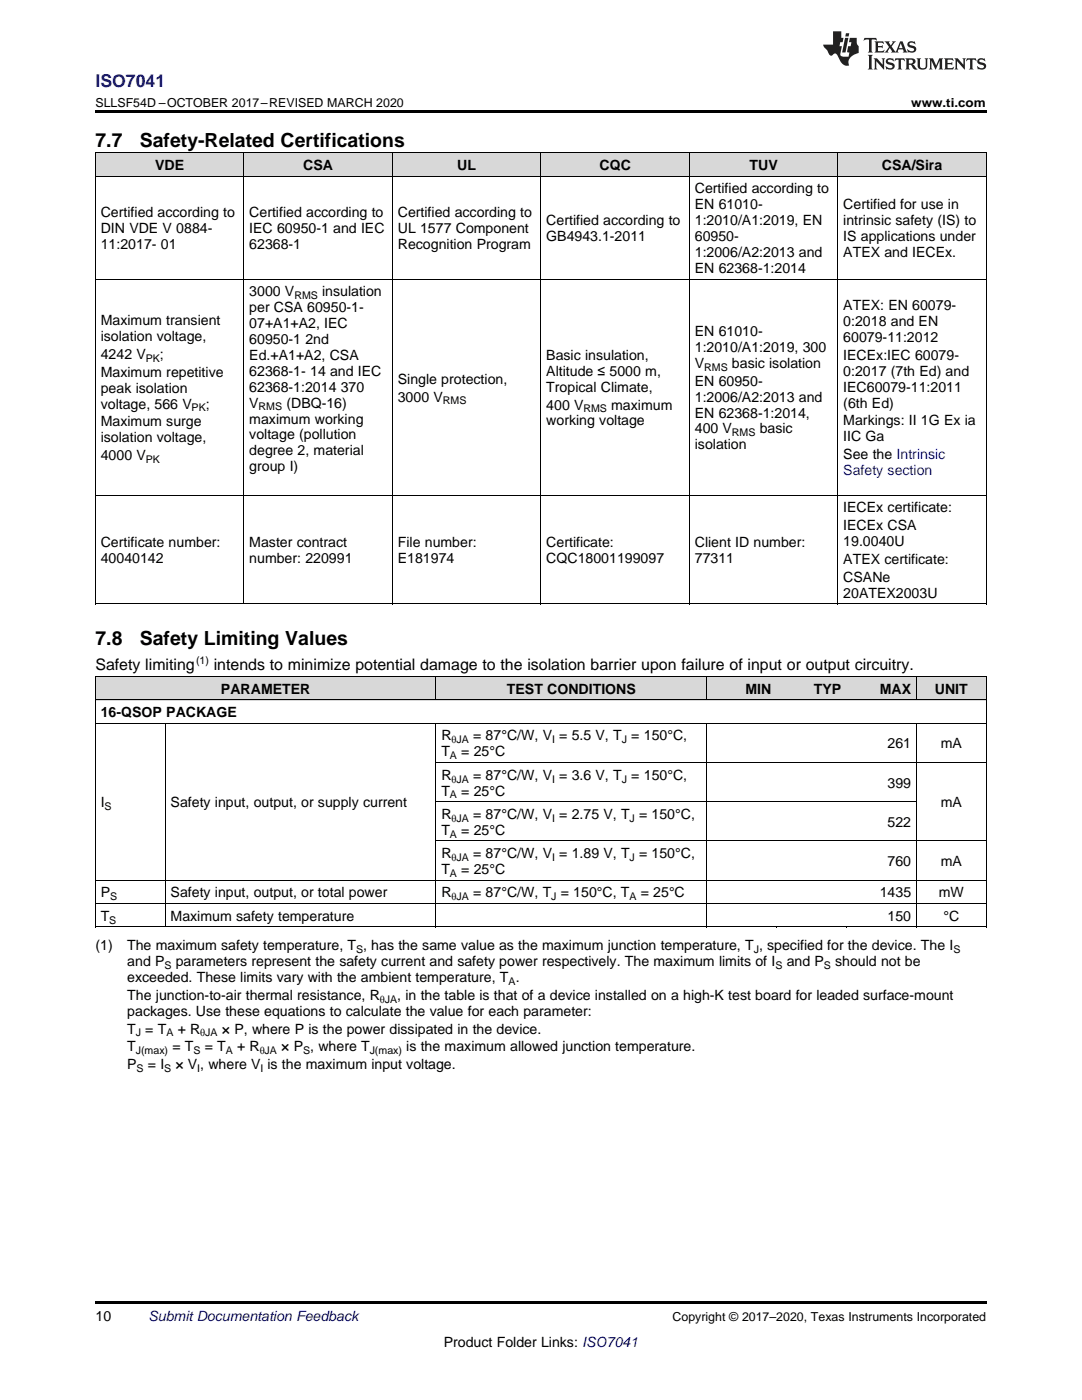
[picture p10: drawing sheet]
<svg xmlns="http://www.w3.org/2000/svg" width="216mm" height="279mm" viewBox="0 0 216 279" stroke-linecap="round" stroke-linejoin="round" font-family="sans-serif">
<defs><g id="words">
<g font-size="3.9">
<text x="19" y="29.3">7.7</text>
<text x="27.9" y="29.3">Safety-Related Certifications</text>
<text x="19" y="128.7">7.8</text>
<text x="27.9" y="128.7">Safety Limiting Values</text>
</g>
<text font-size="3.5" fill="#00f" x="19" y="17.3">ISO7041</text>
<g font-size="3.2">
<text x="19" y="133.8">Safety limiting</text>
<text x="42.7" y="133.8">intends to minimize potential damage to the isolation barrier upon failure of input or output circuitry.</text>
</g>
<g font-size="2.8">
<text x="30.9" y="33.9">VDE</text>
<text x="60.5" y="33.9">CSA</text>
<text x="91.2" y="33.9">UL</text>
<text x="119.6" y="33.9">CQC</text>
<text x="149.6" y="33.9">TUV</text>
<text x="176" y="33.9">CSA/Sira</text>
<text x="138.6" y="38.6">Certified according to</text>
<text x="138.6" y="41.8">EN 61010-</text>
<text x="168.3" y="41.8">Certified for use in</text>
<text x="20.1" y="43.4">Certified according to</text>
<text x="20.1" y="46.5">DIN VDE V 0884-</text>
<text x="49.7" y="43.4">Certified according to</text>
<text x="49.7" y="46.5">IEC 60950-1 and IEC</text>
<text x="79.4" y="43.4">Certified according to</text>
<text x="79.4" y="46.5">UL 1577 Component</text>
<text x="109" y="44.9">Certified according to</text>
<text x="138.6" y="44.9">1:2010/A1:2019, EN</text>
<text x="168.3" y="44.9">intrinsic safety (IS) to</text>
<text x="20.1" y="49.7">11:2017- 01</text>
<text x="49.7" y="49.7">62368-1</text>
<text x="79.4" y="49.7">Recognition Program</text>
<text x="109" y="48.1">GB4943.1-2011</text>
<text x="138.6" y="48.1">60950-</text>
<text x="138.6" y="51.3">1:2006/A2:2013 and</text>
<text x="168.3" y="48.1">IS applications under</text>
<text x="168.3" y="51.3">ATEX and IECEx.</text>
<text x="49.7" y="59.1">3000 V</text>
<text x="64.3" y="59.1">insulation</text>
<text x="138.6" y="54.5">EN 62368-1:2014</text>
<text x="20.1" y="64.9">Maximum transient</text>
<text x="49.7" y="62.3">per CSA 60950-1-</text>
<text x="49.7" y="65.5">07+A1+A2, IEC</text>
<text x="168.3" y="61.9">ATEX: EN 60079-</text>
<text x="168.3" y="65.1">0:2018 and EN</text>
<text x="20.1" y="68.1">isolation voltage,</text>
<text x="20.1" y="71.6">4242 V</text>
<text x="31.9" y="71.6">;</text>
<text x="49.7" y="68.7">60950-1</text>
<text x="49.7" y="71.8">Ed.+A1+A2, CSA</text>
<text x="60.9" y="68.7">2nd</text>
<text x="109" y="71.8">Basic insulation,</text>
<text x="138.6" y="67.1">EN 61010-</text>
<text x="138.6" y="70.2">1:2010/A1:2019, 300</text>
<text x="168.3" y="68.3">60079-11:2012</text>
<text x="168.3" y="71.8">IECEx:IEC 60079-</text>
<text x="20.1" y="75.2">Maximum repetitive</text>
<text x="49.7" y="75">62368-1- 14 and IEC</text>
<text x="79.4" y="76.6">Single protection,</text>
<text x="109" y="75">Altitude ≤ 5000 m,</text>
<text x="138.6" y="73.4">V</text>
<text x="138.6" y="77">EN 60950-</text>
<text x="146" y="73.4">basic isolation</text>
<text x="168.3" y="75">0:2017 (7th Ed) and</text>
<text x="20.1" y="78.4">peak isolation</text>
<text x="20.1" y="81.5">voltage, 566 V</text>
<text x="41.1" y="81.5">;</text>
<text x="49.7" y="78.2">62368-1:2014</text>
<text x="49.7" y="81.4">V</text>
<text x="57.1" y="81.4">(DBQ-16)</text>
<text x="68" y="78.2">370</text>
<text x="79.4" y="80.2">3000 V</text>
<text x="109" y="78.2">Tropical Climate,</text>
<text x="109" y="81.7">400 V</text>
<text x="122" y="81.7">maximum</text>
<text x="138.6" y="80.2">1:2006/A2:2013 and</text>
<text x="138.6" y="83.3">EN 62368-1:2014,</text>
<text x="168.3" y="78.2">IEC60079-11:2011</text>
<text x="168.3" y="81.4">(6th Ed)</text>
<text x="20.1" y="85.1">Maximum surge</text>
<text x="20.1" y="88.3">isolation voltage,</text>
<text x="49.7" y="84.5">maximum working</text>
<text x="49.7" y="87.7">voltage (pollution</text>
<text x="109" y="84.9">working voltage</text>
<text x="138.6" y="86.5">400 V</text>
<text x="138.6" y="89.7">isolation</text>
<text x="151.6" y="86.5">basic</text>
<text x="168.3" y="84.9">Markings: II 1G Ex ia</text>
<text x="168.3" y="88.1">IIC Ga</text>
<text x="20.1" y="91.8">4000 V</text>
<text x="49.7" y="90.9">degree 2, material</text>
<text x="49.7" y="94.1">group I)</text>
<text x="168.3" y="91.7">See the Intrinsic</text>
<text x="168.3" y="102.3">IECEx certificate:</text>
<text x="168.3" y="105.8">IECEx CSA</text>
<text x="20.1" y="109.2">Certificate number:</text>
<text x="20.1" y="112.4">40040142</text>
<text x="49.7" y="109.2">Master contract</text>
<text x="49.7" y="112.4">number: 220991</text>
<text x="79.4" y="109.2">File number:</text>
<text x="79.4" y="112.4">E181974</text>
<text x="109" y="109.2">Certificate:</text>
<text x="109" y="112.4">CQC18001199097</text>
<text x="138.6" y="109.2">Client ID number:</text>
<text x="138.6" y="112.4">77311</text>
<text x="168.3" y="109">19.0040U</text>
<text x="168.3" y="112.6">ATEX certificate:</text>
<text x="168.3" y="116.1">CSANe</text>
<text x="168.3" y="119.3">20ATEX2003U</text>
<text x="20.1" y="143.1">16-QSOP PACKAGE</text>
<text x="44.1" y="138.5">PARAMETER</text>
<text x="101.1" y="138.5">TEST CONDITIONS</text>
<text x="148.7" y="138.5">MIN</text>
<text x="162.4" y="138.5">TYP</text>
<text x="175.5" y="138.5">MAX</text>
<text x="186.5" y="138.5">UNIT</text>
<text x="88.1" y="147.8">R</text>
<text x="94.4" y="147.8">= 87°C/W, V = 5.5 V, T = 150°C,</text>
<text x="177.1" y="149.4">261</text>
<text x="187.7" y="149.4">mA</text>
<text x="88.1" y="151">T</text>
<text x="88.1" y="155.6">R</text>
<text x="92" y="151">= 25°C</text>
<text x="94.4" y="155.6">= 87°C/W, V = 3.6 V, T = 150°C,</text>
<text x="20.1" y="161.1">I</text>
<text x="34" y="161.1">Safety input, output, or supply current</text>
<text x="88.1" y="158.8">T</text>
<text x="92" y="158.8">= 25°C</text>
<text x="177.1" y="157.2">399</text>
<text x="187.7" y="161.1">mA</text>
<text x="88.1" y="163.4">R</text>
<text x="88.1" y="166.6">T</text>
<text x="92" y="166.6">= 25°C</text>
<text x="94.4" y="163.4">= 87°C/W, V = 2.75 V, T = 150°C,</text>
<text x="177.1" y="165">522</text>
<text x="88.1" y="171.3">R</text>
<text x="94.4" y="171.3">= 87°C/W, V = 1.89 V, T = 150°C,</text>
<text x="177.1" y="172.9">760</text>
<text x="187.7" y="172.9">mA</text>
<text x="20.1" y="179.1">P</text>
<text x="34" y="179.1">Safety input, output, or total power</text>
<text x="88.1" y="174.4">T</text>
<text x="88.1" y="179.1">R</text>
<text x="92" y="174.4">= 25°C</text>
<text x="94.4" y="179.1">= 87°C/W, T = 150°C, T</text>
<text x="127.8" y="179.1">= 25°C</text>
<text x="175.5" y="179.1">1435</text>
<text x="187.3" y="179.1">mW</text>
<text x="20.1" y="183.8">T</text>
<text x="34" y="183.8">Maximum safety temperature</text>
<text x="177.1" y="183.8">150</text>
<text x="188.2" y="183.8">°C</text>
<text x="19" y="189.6">(1)</text>
<text x="25.4" y="189.6">The maximum safety temperature, T , has the same value as the maximum junction temperature, T , specified for the device. The I</text>
<text x="25.4" y="192.8">and P</text>
<text x="25.4" y="196">exceeded. These limits vary with the ambient temperature, T .</text>
<text x="35.1" y="192.8">parameters represent the safety current and safety power respectively. The maximum limits of I</text>
<text x="157" y="192.8">and P</text>
<text x="166.6" y="192.8">should not be</text>
<text x="25.4" y="199.5">The junction-to-air thermal resistance, R</text>
<text x="25.4" y="202.7">packages. Use these equations to calculate the value for each parameter:</text>
<text x="79.3" y="199.5">, in the table is that of a device installed on a high-K test board for leaded surface-mount</text>
<text x="25.4" y="206.3">T = T</text>
<text x="25.4" y="209.8">T</text>
<text x="34.4" y="209.8">= T</text>
<text x="35.5" y="206.3">+ R</text>
<text x="40.9" y="209.8">= T</text>
<text x="44.3" y="206.3">× P, where P is the power dissipated in the device.</text>
<text x="47.3" y="209.8">+ R</text>
<text x="56.1" y="209.8">× P , where T</text>
<text x="81.1" y="209.8">is the maximum allowed junction temperature.</text>
<text x="25.4" y="213.4">P</text>
<text x="29.5" y="213.4">= I</text>
<text x="35" y="213.4">× V , where V is the maximum input voltage.</text>
<text x="19" y="263.6">10</text>
<text x="88.5" y="268.9">Product Folder Links: ISO7041</text>
</g>
<text font-size="2.8" fill="#00f" x="168.3" y="94.8">Safety section</text>
<text font-size="2.8" fill="#0000c8" x="29.6" y="263.6">Submit Documentation Feedback</text>
<g font-size="2.5">
<text x="19" y="21.4">SLLSF54D –OCTOBER 2017–REVISED MARCH 2020</text>
<text x="181.8" y="21.4">www.ti.com</text>
<text x="134.2" y="263.6">Copyright © 2017–2020, Texas Instruments Incorporated</text>
</g>
<g font-size="2.1">
<text x="58.7" y="59.7">RMS</text>
<text x="29.1" y="72.2">PK</text>
<text x="140.5" y="74">RMS</text>
<text x="38.2" y="82.1">PK</text>
<text x="51.6" y="81.9">RMS</text>
<text x="88.4" y="80.7">RMS</text>
<text x="116.4" y="82.3">RMS</text>
<text x="146" y="87.1">RMS</text>
<text x="29.1" y="92.4">PK</text>
<text x="39.1" y="132.5">(1)</text>
<text x="90.1" y="148.3">θJA</text>
<text x="110.2" y="148.3">I</text>
<text x="124.1" y="148.3">J</text>
<text x="89.8" y="151.5">A</text>
<text x="20.9" y="161.7">S</text>
<text x="89.8" y="159.3">A</text>
<text x="90.1" y="156.2">θJA</text>
<text x="110.2" y="156.2">I</text>
<text x="124.1" y="156.2">J</text>
<text x="89.8" y="167.2">A</text>
<text x="90.1" y="164">θJA</text>
<text x="110.2" y="164">I</text>
<text x="125.6" y="164">J</text>
<text x="90.1" y="171.8">θJA</text>
<text x="110.2" y="171.8">I</text>
<text x="125.6" y="171.8">J</text>
<text x="22" y="179.7">S</text>
<text x="89.8" y="175">A</text>
<text x="90.1" y="179.7">θJA</text>
<text x="110" y="179.7">J</text>
<text x="125.6" y="179.7">A</text>
<text x="21.8" y="184.3">S</text>
<text x="71.1" y="190.2">S</text>
<text x="150.4" y="190.2">J</text>
<text x="190.3" y="190.2">S</text>
<text x="32.8" y="193.4">S</text>
<text x="101.5" y="196.5">A</text>
<text x="154.7" y="193.4">S</text>
<text x="164.4" y="193.4">S</text>
<text x="75.8" y="200.1">θJA</text>
<text x="27.1" y="206.8">J</text>
<text x="33.2" y="206.8">A</text>
<text x="40" y="206.8">θJA</text>
<text x="27.1" y="210.4">J(max)</text>
<text x="27.3" y="214">S</text>
<text x="32.8" y="214">S</text>
<text x="38.6" y="210.4">S</text>
<text x="39.4" y="214">I</text>
<text x="45" y="210.4">A</text>
<text x="51.8" y="210.4">θJA</text>
<text x="52" y="214">I</text>
<text x="60.5" y="210.4">S</text>
<text x="73.8" y="210.4">J(max)</text>
</g>
</g></defs>
<g fill="#d8d8d8">
<path d="M19 135.1h14v4.6h-14z"/>
<path d="M33 135.1h54v4.6h-54z"/>
<path d="M87 135.1h54v4.6h-54z"/>
<path d="M141 135.1h14v4.6h-14z"/>
<path d="M155 135.1h13.9v4.6h-13.9z"/>
<path d="M168.9 135.1h14v4.6h-14z"/>
<path d="M182.9 135.1h13.9v4.6h-13.9z"/>
<path d="M19 30.6h29.7v4.6h-29.7z"/>
<path d="M48.7 30.6h29.6v4.6h-29.6z"/>
<path d="M78.3 30.6h29.6v4.6h-29.6z"/>
<path d="M107.9 30.6h29.7v4.6h-29.7z"/>
<path d="M137.6 30.6h29.6v4.6h-29.6z"/>
<path d="M167.2 30.6h29.6v4.6h-29.6z"/>
</g>
<g fill="#000">
<path d="M19 22h177.8v.5h-177.8zM19 120.5l.2 .1zM78.2 120.5l.1 .1zM107.8 120.5l.1 .1zM137.5 120.5l.1 .1zM167.1 120.5l.1 .1zM196.7 120.5l.1 .1zM19 185h.2zM86.9 185h.1zM140.9 185h.1zM154.9 185h.1zM168.8 185h.1z"/>
<path d="M182.8 185h.1zM196.7 185h.1zM19 259.7h177.8v.5h-177.8z"/>
</g>
<g fill="none" stroke="#000" stroke-width=".2">
<path d="M19 35.2h177.8M19 30.5h177.8M19.1 30.5v90.1M48.6 30.5v90.1M78.3 30.5v90.1M107.9 30.5v90.1M137.5 30.5v90.1M167.2 30.5v90.1M196.8 30.5v90.1M19 55.7h177.8M19 98.8h177.8M19 139.7h177.8"/>
<path d="M19 135h177.8M19 120.5h177.8M19.1 135v50M87 135v4.7M141 135v4.7M182.8 135v4.7M196.8 135v50M19 144.3h177.8M32.9 144.4v40.6M87 144.4v40.6M87 152.2h109.8M141 144.4v40.6"/>
<path d="M182.8 144.4v40.6M19 175.7h177.8M87 167.8h109.8M87 160h95.9M19 185h177.8M19 180.3h177.8"/>
</g>
<g fill="#231f20">
<path d="M172.5 7.6l-.1 .5 .4-.2h.6v.1v2.1l-.2 .4h.9l-.2-.4v-2.1l.1-.1h.5l.5 .2-.2-.5zM174.5 8.3l.2 .3v1.5l-.2 .4h1.8l.2-.6a1.04 1.04 0 0 1-1.3 .2v-.7h.6l.3 .2v-.6l-.3 .2h-.6v-.6l.8-.1 .4 .3-.2-.5zM176.5 8.3l.9 1.1-.9 1.1h.8l-.2-.2 .4-.7 .5 .7-.2 .2h1.5l-.2-.2 .2-.4h.9l.1 .4-.2 .2h1l-.3-.3-.7-1.9h-.5l-.9 2-.8-1 .9-1h-.8l.1 .3-.4 .5-.3-.6 .1-.2zM179.7 8.6l.4 1h-.7zM181.3 8.4a.63 .63 0 0 0-.2 .7 .63 .63 0 0 0 .6 .4l.6 .2 .1 .2a.75 .75 0 0 1-.7 .4 .75 .75 0 0 1-.6-.5l.1 .7 .1-.1a1.11 1.11 0 0 0 1.5-.6 1.13 1.13 0 0 0-1.2-.8l-.1-.4a1.04 1.04 0 0 1 1.2 .2l-.2-.5-.2 .1-.4-.2zM173.2 10.9l.2 .4v2.2l-.2 .4h1l-.3-.4v-2.2l.3-.4zM174.3 11.6l.3 .4v1.5l-.3 .4h.8l-.2-.4v-1.3l1.5 1.7v-1.9l.2-.4h-.7l.2 .4v.9l-1.1-1.3zM177 11.8a.62 .62 0 0 0-.2 .7 .62 .62 0 0 0 .6 .4l.6 .1 .1 .3a.76 .76 0 0 1-.7 .3 .76 .76 0 0 1-.7-.4l.2 .7 .1-.1a1.11 1.11 0 0 0 1.5-.6 1.13 1.13 0 0 0-1.2-.8l-.1-.4a1.04 1.04 0 0 1 1.2 .2l-.2-.6-.2 .1-.5-.1zM178.7 11.6l-.2 .6a.61 .61 0 0 1 .8-.3v1.6l-.2 .4h.9l-.2-.4v-1.6a.63 .63 0 0 1 .7 .3l-.1-.6zM180.6 11.6l.3 .4v1.5l-.3 .4h1l-.2-.2-.1-.8 .6 .2a.76 .76 0 0 0 1.2 .7l-1-1a.58 .58 0 0 0 .6-.5 .58 .58 0 0 0-.5-.6zM181.4 11.9h.1a.45 .45 0 0 1 .5 .1 .45 .45 0 0 1 .1 .5l-.8 .2zM182.9 11.6l.2 .2a2.17 2.17 0 0 0 .3 1.9 .99 .99 0 0 0 1.6-.6v-1.1l.2-.4h-.7l.2 .2a1.92 1.92 0 0 1-.2 1.8 .6 .6 0 0 1-.9-.5v-1.1l.2-.4zM185.4 11.6l.2 .4v1.5l-.2 .4h.7l-.2-.4v-1.4l.8 1.8 .8-1.8v1.4l-.2 .4h.9l-.2-.4v-1.5l.2-.4h-.8l-.6 1.5-.6-1.5zM188.4 11.6l.2 .4v1.5l-.2 .4h1.8l.1-.6a1.04 1.04 0 0 1-1.2 .1v-.6h.5l.4 .2v-.6l-.4 .2h-.5v-.7h.8l.3 .3-.1-.6zM190.5 11.6l.2 .4v1.5l-.2 .4h.7l-.2-.4v-1.3l1.5 1.7v-1.9l.2-.4h-.7l.2 .4v.9l-1.1-1.3zM192.9 11.6l-.1 .6a.61 .61 0 0 1 .7-.3l.1 1.6-.3 .4h1l-.3-.4 .1-1.6a.63 .63 0 0 1 .7 .3l-.1-.6zM195.2 11.8a.62 .62 0 0 0-.2 .7 .62 .62 0 0 0 .6 .4l.6 .1 .1 .3a.76 .76 0 0 1-.7 .3 .76 .76 0 0 1-.6-.4l.1 .7 .1-.1a1.11 1.11 0 0 0 1.6-.6 1.13 1.13 0 0 0-1.3-.8l-.1-.4a1.04 1.04 0 0 1 1.2 .2l-.1-.6-.2 .1-.5-.1z"/>
<path d="M166.2 6.3v2.6h-1.9v.4l.8 .9a.91 .91 0 0 0 1 .8 .56 .56 0 0 1 .5-.3 .56 .56 0 0 1 .5 .3l.4 .8a1.53 1.53 0 0 0 1.9 1.2 1.54 1.54 0 0 1 1-2.1l.9-.3v-1.4a1.52 1.52 0 0 1-.4-1.6h-1.3l-.2 .8h.5l-.2 .8h-.5l-.1 1v.2l.4 .1-.2 .8a1.93 1.93 0 0 1-1.6-.3l.3-1.8h-.5l.2-.8h.4l.2-.8h-.4v-1.3zM168.6 7.6l-.6 2.9h.7l.6-2.9zM168.8 6.6l-.1 .7h.6l.2-.7z"/>
</g>
<use href="#words"/>
</svg>
